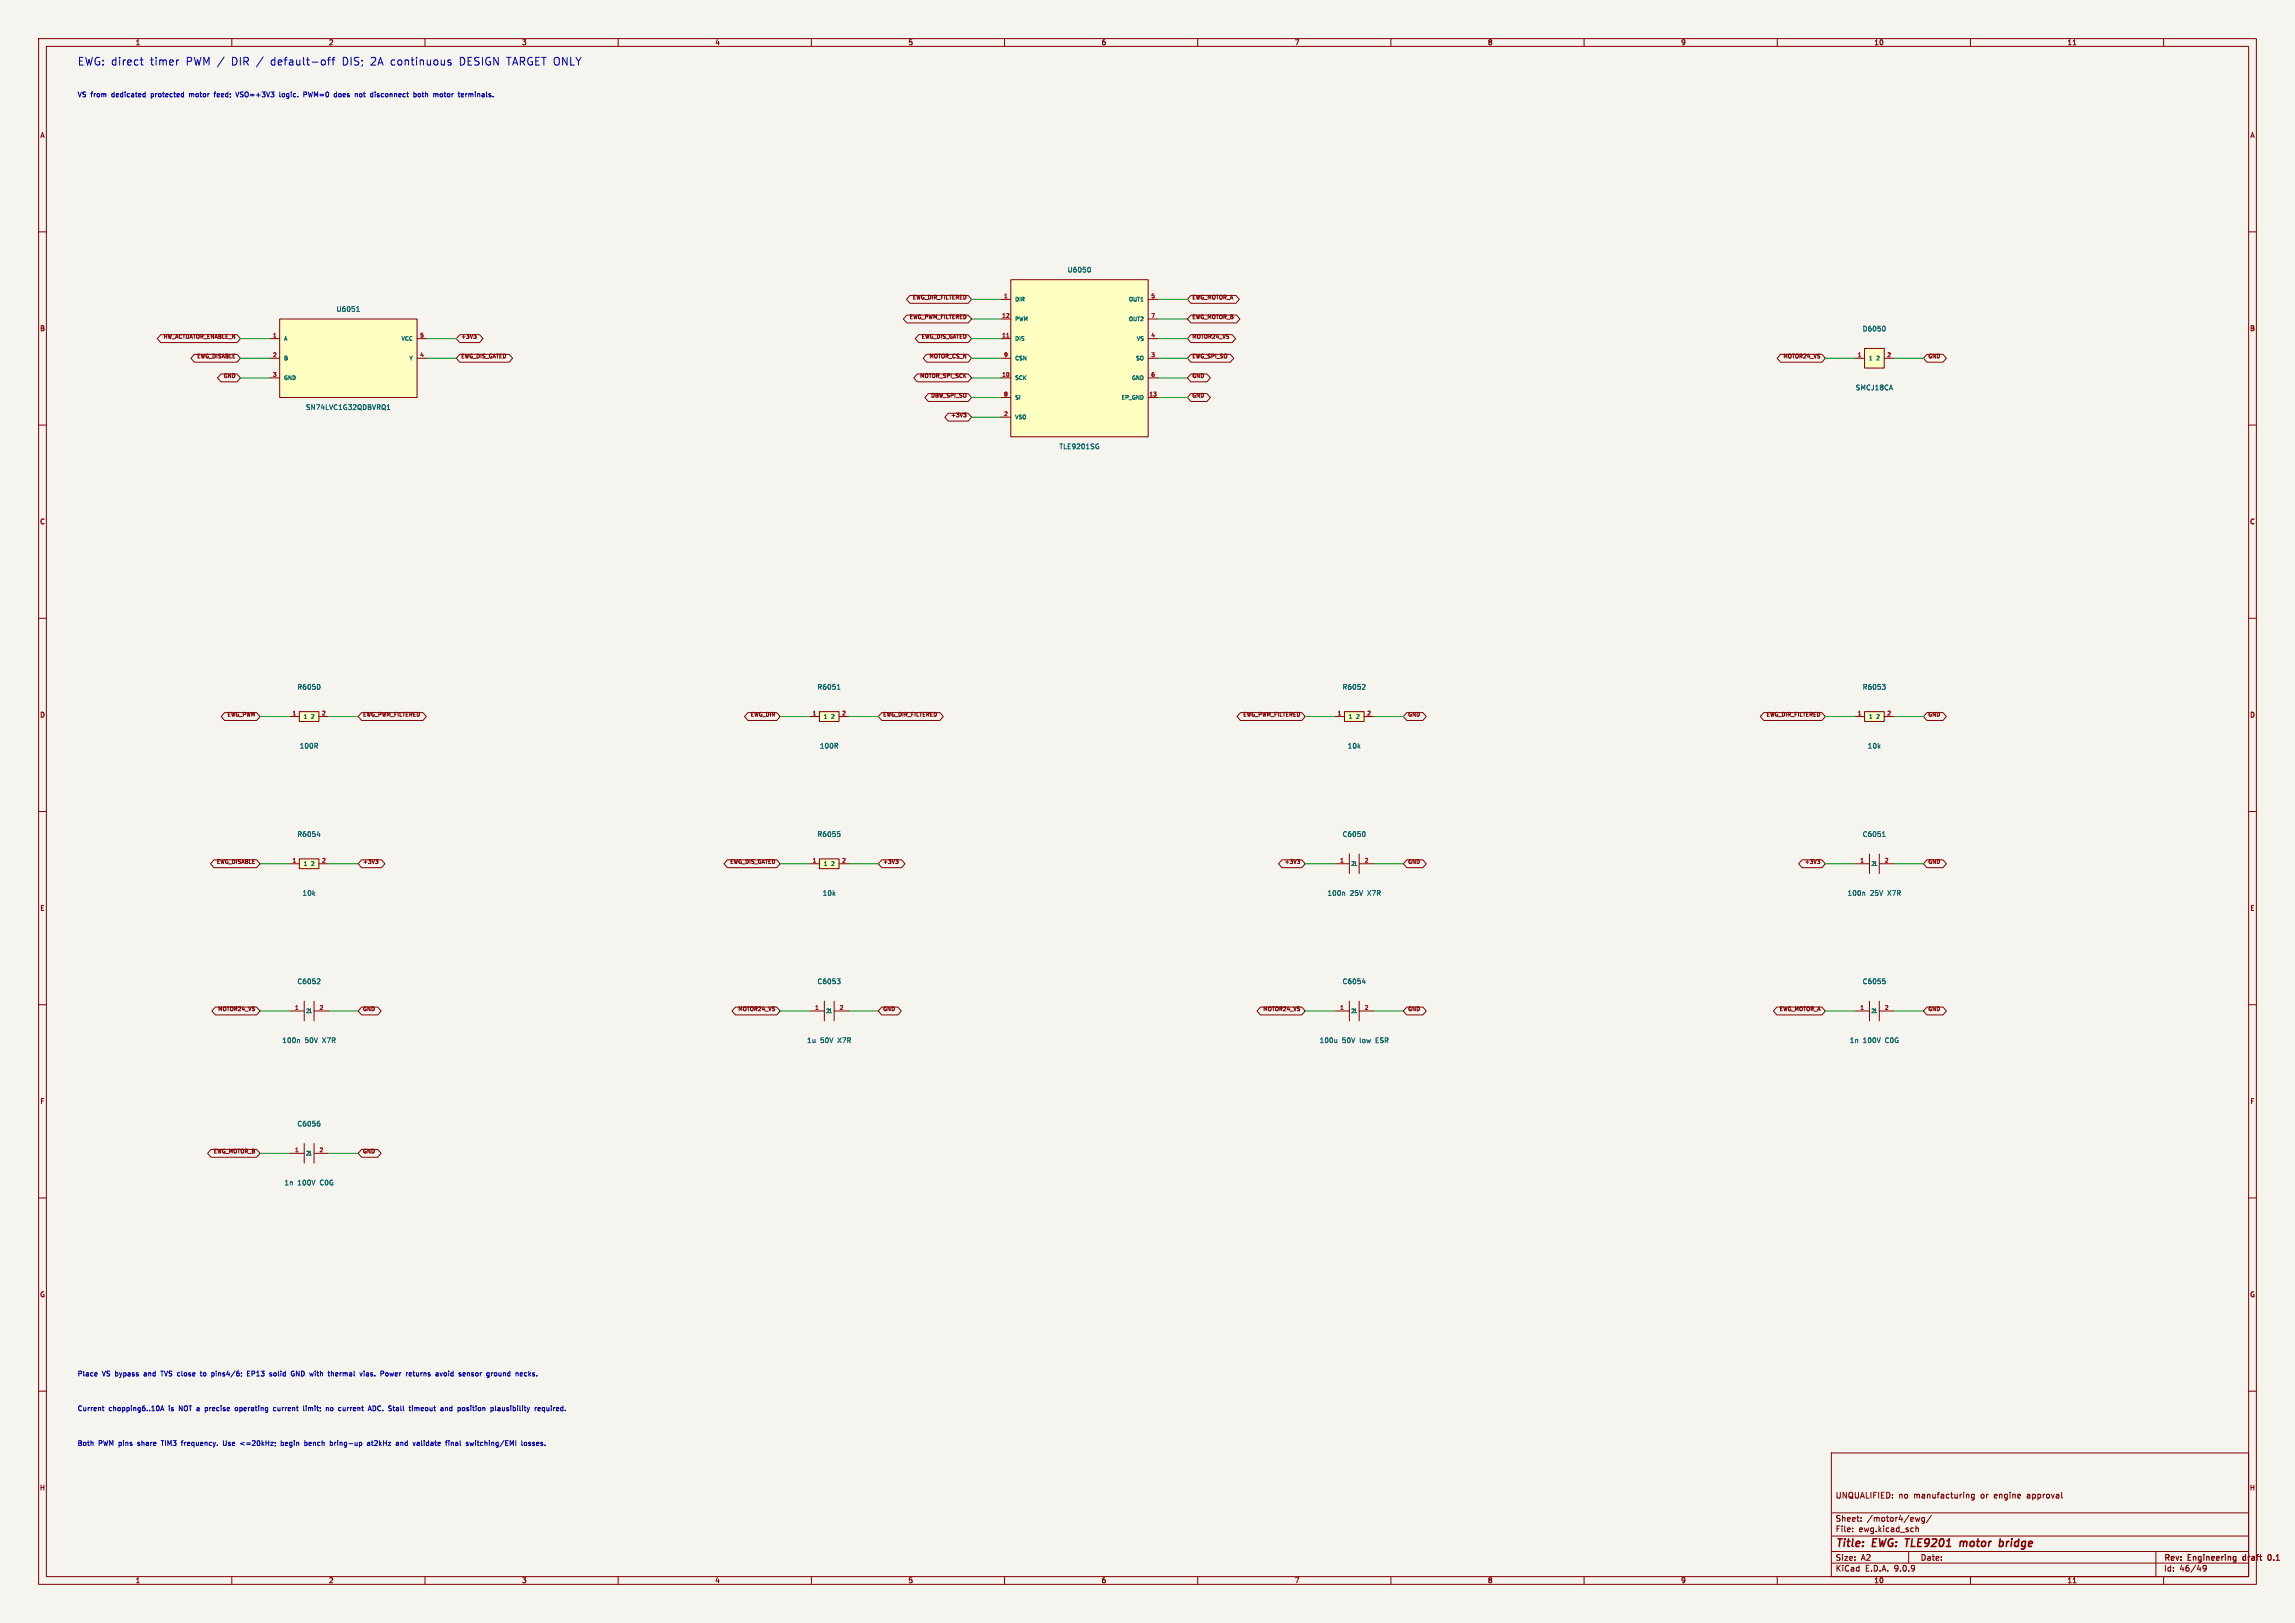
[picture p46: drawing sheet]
<svg xmlns="http://www.w3.org/2000/svg" width="594mm" height="420mm" viewBox="0 0 594 420" stroke-linecap="round" stroke-linejoin="round" font-family="sans-serif">
<defs><g id="words">
<g font-size="2.8" fill="#0000c2">
<text x="20" y="17.2">EWG: direct</text>
<text x="38.8" y="17.2">timer</text>
<text x="48.1" y="17.2">PWM /</text>
<text x="59.9" y="17.2">DIR /</text>
<text x="70.1" y="17.2">default-off</text>
<text x="88.7" y="17.2">DIS;</text>
<text x="96.1" y="17.2">2A continuous</text>
<text x="119.2" y="17.2">DESIGN TARGET ONLY</text>
</g>
<g font-size="2.8" fill="#840000">
<text x="475" y="400.9">Title:</text>
<text x="484.7" y="400.9">EWG: TLE9201</text>
<text x="508.9" y="400.9">motor</text>
<text x="519.9" y="400.9">bridge</text>
</g>
<g font-size="2.1" fill="#840000">
<text x="475" y="388">UNQUALIFIED:</text>
<text x="491.4" y="388">no</text>
<text x="495.4" y="388">manufacturing</text>
<text x="512.8" y="388">or</text>
<text x="516.4" y="388">engine</text>
<text x="525.1" y="388">approval</text>
<text x="475" y="394">Sheet:</text>
<text x="483.2" y="394">/motor4/ewg/</text>
<text x="475" y="396.7">File:</text>
<text x="481.1" y="396.7">ewg.kicad_sch</text>
<text x="475" y="406.9">KiCad</text>
<text x="475" y="404.1">Size:</text>
<text x="481.7" y="404.1">A2</text>
<text x="482.7" y="406.9">E.D.A.</text>
<text x="490.3" y="406.9">9.0.9</text>
<text x="497" y="404.1">Date:</text>
<text x="560" y="404.3">Rev:</text>
<text x="560" y="406.9">Id:</text>
<text x="564.1" y="406.9">46/49</text>
<text x="566.4" y="404.3">Engineering</text>
<text x="581.2" y="404.3">draft</text>
<text x="588.3" y="404.3">0.1</text>
</g>
<g font-size="1.8" fill="#840000">
<text x="35" y="11.9">1</text>
<text x="85" y="11.9">2</text>
<text x="135" y="11.9">3</text>
<text x="185" y="11.9">4</text>
<text x="235" y="11.9">5</text>
<text x="285" y="11.9">6</text>
<text x="335" y="11.9">7</text>
<text x="385" y="11.9">8</text>
<text x="435" y="11.9">9</text>
<text x="485" y="11.9">10</text>
<text x="535" y="11.9">11</text>
<text x="10.3" y="35.9">A</text>
<text x="582.3" y="35.9">A</text>
<text x="10.3" y="85.9">B</text>
<text x="582.3" y="85.9">B</text>
<text x="10.3" y="135.9">C</text>
<text x="582.3" y="135.9">C</text>
<text x="10.3" y="185.9">D</text>
<text x="582.3" y="185.9">D</text>
<text x="10.3" y="235.9">E</text>
<text x="582.3" y="235.9">E</text>
<text x="10.3" y="285.9">F</text>
<text x="582.3" y="285.9">F</text>
<text x="10.3" y="335.9">G</text>
<text x="582.3" y="335.9">G</text>
<text x="10.2" y="385.9">H</text>
<text x="582.2" y="385.9">H</text>
<text x="35" y="409.9">1</text>
<text x="85" y="409.9">2</text>
<text x="135" y="409.9">3</text>
<text x="185" y="409.9">4</text>
<text x="235" y="409.9">5</text>
<text x="285" y="409.9">6</text>
<text x="335" y="409.9">7</text>
<text x="385" y="409.9">8</text>
<text x="435" y="409.9">9</text>
<text x="485" y="409.9">10</text>
<text x="535" y="409.9">11</text>
</g>
<g font-size="1.8" fill="#0000c2">
<text x="20" y="25.5">VS from</text>
<text x="29" y="25.5">dedicated</text>
<text x="39.4" y="25.5">protected</text>
<text x="49.5" y="25.5">motor</text>
<text x="56.2" y="25.5">feed;</text>
<text x="62" y="25.5">VSO=+3V3</text>
<text x="73.4" y="25.5">logic.</text>
<text x="79.9" y="25.5">PWM=0</text>
<text x="88" y="25.5">does</text>
<text x="93.6" y="25.5">not</text>
<text x="97.8" y="25.5">disconnect</text>
<text x="109.2" y="25.5">both</text>
<text x="114.5" y="25.5">motor</text>
<text x="121.2" y="25.5">terminals.</text>
<text x="20" y="356.5">Place</text>
<text x="26.4" y="356.5">VS bypass</text>
<text x="37.5" y="356.5">and</text>
<text x="42.2" y="356.5">TVS close</text>
<text x="52.8" y="356.5">to</text>
<text x="55.8" y="356.5">pins4/6;</text>
<text x="65.3" y="356.5">EP13</text>
<text x="71.3" y="356.5">solid</text>
<text x="77.1" y="356.5">GND with</text>
<text x="87.1" y="356.5">thermal</text>
<text x="95.5" y="356.5">vias.</text>
<text x="101" y="356.5">Power</text>
<text x="107.8" y="356.5">returns</text>
<text x="115.7" y="356.5">avoid</text>
<text x="121.9" y="356.5">sensor</text>
<text x="129.3" y="356.5">ground</text>
<text x="137" y="356.5">necks.</text>
<text x="20" y="365.5">Current</text>
<text x="28.1" y="365.5">chopping6..10A</text>
<text x="43.8" y="365.5">is</text>
<text x="46.6" y="365.5">NOT a</text>
<text x="53.7" y="365.5">precise</text>
<text x="61.7" y="365.5">operating</text>
<text x="71.9" y="365.5">current</text>
<text x="79.8" y="365.5">limit;</text>
<text x="85.9" y="365.5">no</text>
<text x="89.3" y="365.5">current</text>
<text x="97.3" y="365.5">ADC. Stall</text>
<text x="108.3" y="365.5">timeout</text>
<text x="116.6" y="365.5">and</text>
<text x="121.2" y="365.5">position</text>
<text x="129.9" y="365.5">plausibility</text>
<text x="141.6" y="365.5">required.</text>
<text x="20" y="374.5">Both</text>
<text x="25.5" y="374.5">PWM pins</text>
<text x="35.9" y="374.5">share</text>
<text x="42.3" y="374.5">TIM3</text>
<text x="47.7" y="374.5">frequency.</text>
<text x="58.7" y="374.5">Use</text>
<text x="63.3" y="374.5">&lt;=20kHz;</text>
<text x="74" y="374.5">begin</text>
<text x="80.3" y="374.5">bench</text>
<text x="87.1" y="374.5">bring-up</text>
<text x="97" y="374.5">at2kHz</text>
<text x="104.6" y="374.5">and</text>
<text x="109.2" y="374.5">validate</text>
<text x="117.9" y="374.5">final</text>
<text x="123.4" y="374.5">switching/EMI</text>
<text x="137.9" y="374.5">losses.</text>
</g>
<g font-size="1.8" fill="#006464">
<text x="276.2" y="70.7">U6050</text>
<text x="87" y="80.9">U6051</text>
<text x="482" y="86">D6050</text>
<text x="480.2" y="101.2">SMCJ18CA</text>
<text x="79.1" y="106.3">SN74LVC1G32QDBVRQ1</text>
<text x="274.1" y="116.4">TLE9201SG</text>
<text x="76.9" y="178.7">R6050</text>
<text x="211.5" y="178.7">R6051</text>
<text x="347.4" y="178.7">R6052</text>
<text x="482" y="178.7">R6053</text>
<text x="77.5" y="193.9">100R</text>
<text x="212.1" y="193.9">100R</text>
<text x="348.7" y="193.9">10k</text>
<text x="483.3" y="193.9">10k</text>
<text x="76.9" y="216.8">R6054</text>
<text x="211.5" y="216.8">R6055</text>
<text x="347.4" y="216.8">C6050</text>
<text x="482" y="216.8">C6051</text>
<text x="78.2" y="232">10k</text>
<text x="212.8" y="232">10k</text>
<text x="343.5" y="232">100n</text>
<text x="349.4" y="232">25V</text>
<text x="354.1" y="232">X7R</text>
<text x="478.1" y="232">100n</text>
<text x="484" y="232">25V</text>
<text x="488.7" y="232">X7R</text>
<text x="76.9" y="254.9">C6052</text>
<text x="211.5" y="254.9">C6053</text>
<text x="347.4" y="254.9">C6054</text>
<text x="482" y="254.9">C6055</text>
<text x="73" y="270.1">100n</text>
<text x="78.9" y="270.1">50V</text>
<text x="83.6" y="270.1">X7R</text>
<text x="208.8" y="270.1">1u</text>
<text x="212.3" y="270.1">50V</text>
<text x="217" y="270.1">X7R</text>
<text x="341.4" y="270.1">100u</text>
<text x="347.4" y="270.1">50V</text>
<text x="352.1" y="270.1">low</text>
<text x="356.4" y="270.1">ESR</text>
<text x="478.7" y="270.1">1n</text>
<text x="482.2" y="270.1">100V</text>
<text x="488.1" y="270.1">C0G</text>
<text x="76.9" y="291.7">C6056</text>
<text x="73.5" y="306.9">1n</text>
<text x="77.1" y="306.9">100V</text>
<text x="82.9" y="306.9">C0G</text>
</g>
<g font-size="1.4" fill="#840000">
<text x="236.1" y="77.5">EWG_DIR_FILTERED</text>
<text x="308.5" y="77.5">EWG_MOTOR_A</text>
<text x="235.3" y="82.6">EWG_PWM_FILTERED</text>
<text x="308.5" y="82.6">EWG_MOTOR_B</text>
<text x="42.2" y="87.7">HW_ACTUATOR_ENABLE_N</text>
<text x="119.3" y="87.7">+3V3</text>
<text x="238.4" y="87.7">EWG_DIS_GATED</text>
<text x="308.5" y="87.7">MOTOR24_VS</text>
<text x="50.9" y="92.8">EWG_DISABLE</text>
<text x="119.3" y="92.8">EWG_DIS_GATED</text>
<text x="240.4" y="92.8">MOTOR_CS_N</text>
<text x="308.5" y="92.8">EWG_SPI_SO</text>
<text x="461.4" y="92.8">MOTOR24_VS</text>
<text x="499" y="92.8">GND</text>
<text x="57.7" y="97.9">GND</text>
<text x="238" y="97.9">MOTOR_SPI_SCK</text>
<text x="308.5" y="97.9">GND</text>
<text x="240.8" y="102.9">DBW_SPI_SO</text>
<text x="308.5" y="102.9">GND</text>
<text x="246" y="108">+3V3</text>
<text x="58.7" y="185.5">EWG_PWM</text>
<text x="93.9" y="185.5">EWG_PWM_FILTERED</text>
<text x="194.1" y="185.5">EWG_DIR</text>
<text x="228.5" y="185.5">EWG_DIR_FILTERED</text>
<text x="321.6" y="185.5">EWG_PWM_FILTERED</text>
<text x="364.4" y="185.5">GND</text>
<text x="457.1" y="185.5">EWG_DIR_FILTERED</text>
<text x="499" y="185.5">GND</text>
<text x="55.9" y="223.6">EWG_DISABLE</text>
<text x="93.9" y="223.6">+3V3</text>
<text x="188.8" y="223.6">EWG_DIS_GATED</text>
<text x="228.5" y="223.6">+3V3</text>
<text x="332.4" y="223.6">+3V3</text>
<text x="364.4" y="223.6">GND</text>
<text x="467" y="223.6">+3V3</text>
<text x="499" y="223.6">GND</text>
<text x="56.3" y="261.7">MOTOR24_VS</text>
<text x="93.9" y="261.7">GND</text>
<text x="190.9" y="261.7">MOTOR24_VS</text>
<text x="228.5" y="261.7">GND</text>
<text x="326.8" y="261.7">MOTOR24_VS</text>
<text x="364.4" y="261.7">GND</text>
<text x="460.4" y="261.7">EWG_MOTOR_A</text>
<text x="499" y="261.7">GND</text>
<text x="55.2" y="298.5">EWG_MOTOR_B</text>
<text x="93.9" y="298.5">GND</text>
</g>
<g font-size="1.4" fill="#a90000">
<text x="259.7" y="77.2">1</text>
<text x="297.8" y="77.2">5</text>
<text x="259.3" y="82.3">12</text>
<text x="297.8" y="82.3">7</text>
<text x="70.5" y="87.4">1</text>
<text x="108.6" y="87.4">5</text>
<text x="259.3" y="87.4">11</text>
<text x="297.8" y="87.4">4</text>
<text x="70.5" y="92.5">2</text>
<text x="108.6" y="92.5">4</text>
<text x="259.7" y="92.5">9</text>
<text x="297.8" y="92.5">3</text>
<text x="480.7" y="92.5">1</text>
<text x="488.3" y="92.5">2</text>
<text x="70.5" y="97.5">3</text>
<text x="259.3" y="97.5">10</text>
<text x="297.8" y="97.5">6</text>
<text x="259.7" y="102.6">8</text>
<text x="259.7" y="107.7">2</text>
<text x="297.4" y="102.6">13</text>
<text x="75.6" y="185.2">1</text>
<text x="83.2" y="185.2">2</text>
<text x="210.2" y="185.2">1</text>
<text x="217.8" y="185.2">2</text>
<text x="346.1" y="185.2">1</text>
<text x="353.7" y="185.2">2</text>
<text x="480.7" y="185.2">1</text>
<text x="488.3" y="185.2">2</text>
<text x="75.6" y="223.3">1</text>
<text x="83.2" y="223.3">2</text>
<text x="210.2" y="223.3">1</text>
<text x="217.8" y="223.3">2</text>
<text x="346.7" y="223.3">1</text>
<text x="353.1" y="223.3">2</text>
<text x="481.4" y="223.3">1</text>
<text x="487.7" y="223.3">2</text>
<text x="76.2" y="261.4">1</text>
<text x="82.6" y="261.4">2</text>
<text x="210.8" y="261.4">1</text>
<text x="217.2" y="261.4">2</text>
<text x="346.7" y="261.4">1</text>
<text x="353.1" y="261.4">2</text>
<text x="481.4" y="261.4">1</text>
<text x="487.7" y="261.4">2</text>
<text x="76.2" y="298.2">1</text>
<text x="82.6" y="298.2">2</text>
</g>
<g font-size="1.4" fill="#006464">
<text x="262.6" y="78.2">DIR</text>
<text x="262.6" y="83.3">PWM</text>
<text x="292" y="78.2">OUT1</text>
<text x="292" y="83.3">OUT2</text>
<text x="73.4" y="88.4">A</text>
<text x="103.8" y="88.4">VCC</text>
<text x="262.6" y="88.4">DIS</text>
<text x="294.1" y="88.4">VS</text>
<text x="73.4" y="93.4">B</text>
<text x="105.8" y="93.4">Y</text>
<text x="262.6" y="93.4">CSN</text>
<text x="293.9" y="93.4">SO</text>
<text x="483.6" y="93.4">1</text>
<text x="485.4" y="93.4">2</text>
<text x="73.4" y="98.5">GND</text>
<text x="262.6" y="98.5">SCK</text>
<text x="292.8" y="98.5">GND</text>
<text x="262.6" y="103.6">SI</text>
<text x="290.1" y="103.6">EP_GND</text>
<text x="262.6" y="108.7">VSO</text>
<text x="78.5" y="186.2">1</text>
<text x="80.3" y="186.2">2</text>
<text x="213.1" y="186.2">1</text>
<text x="214.9" y="186.2">2</text>
<text x="349" y="186.2">1</text>
<text x="350.8" y="186.2">2</text>
<text x="483.6" y="186.2">1</text>
<text x="485.4" y="186.2">2</text>
<text x="78.5" y="224.3">1</text>
<text x="80.3" y="224.3">2</text>
<text x="213.1" y="224.3">1</text>
<text x="214.9" y="224.3">2</text>
<text x="349.6" y="224.3">21</text>
<text x="484.2" y="224.3">21</text>
<text x="79" y="262.4">21</text>
<text x="213.7" y="262.4">21</text>
<text x="349.6" y="262.4">21</text>
<text x="484.2" y="262.4">21</text>
<text x="79" y="299.2">21</text>
</g>
</g></defs>
<path d="M0 0h594v420h-594z" fill="#f5f4ef" stroke="#f5f4ef" stroke-width=".26"/>
<g fill="none" stroke="#840000" stroke-width=".26">
<path d="M10 10h574v400h-574zM12 12h570v396h-570zM60 10v2M110 10v2M160 10v2M210 10v2M260 10v2M310 10v2M360 10v2M410 10v2M460 10v2M510 10v2"/>
<path d="M536.6 11.6h.7M560 10v2M10 60h2M582 60h2M10 110h2M582 110h2M10 160h2M582 160h2M10 210h2M582 210h2M10 260h2M582 260h2"/>
<path d="M10 310h2M582 310h2M10 360h2M474 376h108v32h-108zM582 360h2M474 397.5h108M474 391.5h108M479.5 396.2v.2M479.5 395.4v.2M481.7 393.5v.2M481.7 392.7v.2M495.9 394.9v1.5"/>
<path d="M495.9 395.5l.6-.1v1M496.9 392.7l-.3 1-.3-.7-.3 .7M498.1 392.7v1.2l-.3 .3-.3-.1M498.1 392.7h-.4l-.3 .3 .1 .6h.6M499.9 392.1l-1.3 1.9M509.2 386.7l.4 .2v.8M511 386.7v1.2l-.3 .3-.4-.1M511 386.7h-.5l-.3 .3 .2 .6h.6M533.7 387.6l.1 .1M60 408v2M110 408v2M160 408v2"/>
<path d="M210 408v2M260 408v2M310 408v2M360 408v2M410 408v2M460 408v2M474 404.5h108M474 401.5h108M494 401.5v3M510 408v2M536.6 409.6h.7M558 401.5v6.5"/>
<path d="M560 408v2M570.2 405.4v.3l.3 .3 .5-.3M571 405.4v.8l-.3 .3-.4 .1"/>
</g>
<path d="M580.6 402.9v.7M587.7 402.4l-.2-.1a.8 .8 0 0 0-.5 .7 .8 .8 0 0 0 .5 .8l.2-.2" fill="none" stroke="#840000" stroke-width=".3"/>
<path d="M507.4 398.9l-.1 1.3M508.2 399l-.5-.1-.3 .2M508.2 399.1l-.1 1.1M517.8 398.9l.6 .1 .1 .2-.1 .6-.4 .4" fill="none" stroke="#840000" stroke-width=".4"/>
<path d="M482.6 90.2h5.1v5.1h-5.1z" fill="#ffffc2"/>
<path d="M480.1 92.7h2.5M482.6 90.2h5.1v5.1h-5.1zM487.7 92.7h2.5" fill="none" stroke="#840000" stroke-width=".26"/>
<path d="M487.6 84.4a.79 .79 0 0 1 0 1.3" fill="none" stroke="#006464" stroke-width=".26"/>
<path d="M77.5 184.2h5v2.5h-5z" fill="#ffffc2"/>
<path d="M74.9 185.4h2.6M77.5 184.2h5v2.5h-5zM82.5 185.4h2.6M78.7 259.1v5.1M81.3 259.1v5.1M74.9 261.6h3.8M81.3 261.6h3.8M74.9 298.5h3.8M78.7 295.9v5.1M81.3 295.9v5.1M81.3 298.5h3.8" fill="none" stroke="#840000" stroke-width=".26"/>
<path d="M82.5 177.1a.79 .79 0 0 1 0 1.3M82.6 253.3l.2 .3v.3l-.8 .7h.8M77.3 269l.2 .2v.6M82.5 290.1h.2M82.6 290.6l.2 .3-.2 .5" fill="none" stroke="#006464" stroke-width=".26"/>
<path d="M72.4 82.6h35.5v20.3h-35.5z" fill="#ffffc2"/>
<path d="M69.8 87.6h2.6M69.8 92.7h2.6M69.8 97.8h2.6M72.4 82.6h35.5v20.3h-35.5zM107.9 87.6h2.6M107.9 92.7h2.6M213.4 259.1v5.1M215.9 259.1v5.1M209.5 261.6h3.9M215.9 261.6h3.8" fill="none" stroke="#840000" stroke-width=".26"/>
<path d="M92.4 79.6l.2-.3v1.3M92.3 80.6h.7M100.2 106h.7M100.2 105.1l.4-.4v1.3M216.7 253.3h.7l-.4 .5M217.2 253.8l.2 .2-.2 .6" fill="none" stroke="#006464" stroke-width=".26"/>
<path d="M482.6 184.2h5.1v2.5h-5.1z" fill="#ffffc2"/>
<path d="M480.1 185.4h2.5M482.6 184.2h5.1v2.5h-5.1zM487.7 185.4h2.5" fill="none" stroke="#840000" stroke-width=".26"/>
<path d="M487.2 177.1h.8l-.5 .5M487.7 177.6l.3 .2-.3 .6" fill="none" stroke="#006464" stroke-width=".26"/>
<path d="M348 184.2h5.1v2.5h-5.1z" fill="#ffffc2"/>
<path d="M345.4 185.4h2.6M348 184.2h5.1v2.5h-5.1zM353.1 185.4h2.5M345.4 223.5h3.8M349.2 221v5.1M351.8 221v5.1M351.8 223.5h3.8" fill="none" stroke="#840000" stroke-width=".26"/>
<path d="M353.1 177.1l.2 .3v.3l-.8 .7h.8M353 215.2a.79 .79 0 0 1 0 1.3M347.9 230.9l.1 .2v.6" fill="none" stroke="#006464" stroke-width=".26"/>
<path d="M261.6 72.4h35.6v40.6h-35.6z" fill="#ffffc2"/>
<g fill="none" stroke="#840000" stroke-width=".26">
<path d="M259.1 77.5h2.5M261.6 72.4h35.6v40.6h-35.6zM297.2 77.5h2.5M259.1 82.6h2.5M259.1 87.6h2.5M259.1 92.7h2.5M259.1 97.8h2.5M297.2 82.6h2.5M297.2 87.6h2.5M297.2 92.7h2.5M297.2 97.8h2.5M259.1 102.9h2.5"/>
<path d="M259.1 108h2.5M297.2 102.9h2.5M480.1 223.5h3.8M483.9 221v5.1M486.4 221v5.1M486.4 223.5h3.8"/>
</g>
<path d="M260.5 87.2h.6" fill="none" stroke="#a90000" stroke-width=".26"/>
<path d="M281.9 69.2a.79 .79 0 0 1 0 1.2M284.1 115.6h.3v.4l-.3 .1M284.2 114.9h.1M487.2 216.5h.8M487.3 215.5l.3-.3v1.3M482.5 230.9l.2 .2v.6" fill="none" stroke="#006464" stroke-width=".26"/>
<path d="M212.1 222.3h5.1v2.5h-5.1z" fill="#ffffc2"/>
<path d="M209.5 223.5h2.6M212.1 222.3h5.1v2.5h-5.1zM217.2 223.5h2.5M349.2 259.1v5.1M351.8 259.1v5.1M345.4 261.6h3.8M351.8 261.6h3.8" fill="none" stroke="#840000" stroke-width=".26"/>
<path d="M216.8 215.2h.6M217.2 215.7l.2 .2-.2 .6M352.6 254.2h.8M353.2 253.7v.9M346 269v.8M346 269.7l-.2 .1" fill="none" stroke="#006464" stroke-width=".26"/>
<path d="M77.5 222.3h5v2.5h-5z" fill="#ffffc2"/>
<path d="M74.9 223.5h2.6M77.5 222.3h5v2.5h-5zM82.5 223.5h2.6" fill="none" stroke="#840000" stroke-width=".26"/>
<path d="M82.1 216.1h.8M82.7 215.6v.9" fill="none" stroke="#006464" stroke-width=".26"/>
<path d="M212.1 184.2h5.1v2.5h-5.1z" fill="#ffffc2"/>
<g fill="none" stroke="#840000" stroke-width=".26">
<path d="M235.5 76.5h15.1l.9 1-.9 1h-15.1l-.9-1zM308.2 76.5h11.7l.9 1-.9 1h-11.7l-.9-1zM41.6 86.6h19.7l.9 1-.9 1h-19.7l-.9-1zM50.3 91.7h11l.9 1-.9 1h-11l-.9-1zM57.2 96.8h4.1l.9 1-.9 1h-4.1l-.9-1zM119 91.7h12.8l.9 1-.9 1h-12.8l-.9-1zM119 86.6h5.1l.9 1-.9 1h-5.1l-.9-1zM122.6 86.6h.6l-.3 .3M123 86.9l.2 .2-.2 .5M234.7 81.5h15.9l.9 1.1-.9 1h-15.9l-.9-1zM237.4 96.8h13.2l.9 1-.9 1h-13.2l-.9-1zM237.8 86.6h12.8l.9 1-.9 1h-12.8l-.9-1z"/>
<path d="M239.8 91.7h10.8l.9 1-.9 1h-10.8l-.9-1zM308.2 86.6h10.7l.9 1-.9 1h-10.7l-.9-1zM308.2 81.5h11.8l.9 1.1-.9 1h-11.8l-.9-1zM308.2 91.7h10.2l.9 1-.9 1h-10.2l-.9-1zM308.2 96.8h4.2l.9 1-.9 1h-4.2l-.9-1zM460.9 91.7h10.7l.8 1-.8 1h-10.7l-.9-1zM498.7 91.7h4.2l.9 1-.9 1h-4.2l-.9-1zM240.3 101.9h10.3l.9 1-.9 1h-10.3l-.9-1zM245.4 106.9h5.2l.9 1.1-.9 1h-5.2l-.8-1zM249.4 106.9h.6l-.3 .4 .3 .1v.3l-.5 .2M308.2 101.9h4.2l.9 1-.9 1h-4.2l-.9-1zM58.1 184.4h8.3l.9 1-.9 1h-8.3l-.8-1z"/>
<path d="M93.6 184.4h15.9l.9 1-.9 1h-15.9l-.9-1zM193.6 184.4h7.4l.9 1-.9 1h-7.4l-.9-1zM209.5 185.4h2.6M212.1 184.2h5.1v2.5h-5.1zM217.2 185.4h2.5M228.2 184.4h15.1l.9 1-.9 1h-15.1l-.9-1zM321.1 184.4h15.8l.9 1-.9 1h-15.8l-.9-1zM364.1 184.4h4.2l.9 1-.9 1h-4.2l-.9-1zM456.5 184.4h15.1l.8 1-.8 1h-15.1l-.9-1zM498.7 184.4h4.2l.9 1-.9 1h-4.2l-.9-1zM55.4 222.5h11l.9 1-.9 1h-11l-.9-1zM93.6 222.5h5.1l.9 1-.9 1h-5.1l-.9-1z"/>
<path d="M97.2 222.4h.6l-.3 .4M97.6 222.8l.2 .2-.2 .5M188.3 222.5h12.7l.9 1-.9 1h-12.7l-.9-1zM228.2 222.5h5.2l.8 1-.8 1h-5.2l-.9-1zM231.8 222.4h.6l-.3 .4M232.3 222.8l.1 .2-.1 .5M331.8 222.5h5.1l.9 1-.9 1h-5.1l-.9-1zM335.8 222.4h.6l-.4 .4 .3 .1 .1 .4-.5 .2M364.1 222.5h4.2l.9 1-.9 1h-4.2l-.9-1zM466.4 222.5h5.2l.8 1-.8 1h-5.2l-.9-1zM470.4 222.4h.6l-.3 .4 .3 .1v.4l-.5 .2M498.7 222.5h4.2l.9 1-.9 1h-4.2l-.9-1z"/>
<path d="M483.9 259.1v5.1M486.4 259.1v5.1M55.7 260.6h10.7l.9 1-.9 1h-10.7l-.9-1zM93.6 260.6h4.2l.9 1-.9 1h-4.2l-.9-1zM190.3 260.6h10.7l.9 1-.9 1h-10.7l-.8-1zM228.2 260.6h4.2l.9 1-.9 1h-4.2l-.9-1zM326.2 260.6h10.7l.9 1-.9 1h-10.7l-.9-1zM364.1 260.6h4.2l.9 1-.9 1h-4.2l-.9-1zM459.9 260.6h11.7l.8 1-.8 1h-11.7l-.9-1zM480.1 261.6h3.8M486.4 261.6h3.8M498.7 260.6h4.2l.9 1-.9 1h-4.2l-.9-1z"/>
<path d="M54.6 297.4h11.8l.9 1.1-.9 1h-11.8l-.9-1zM93.6 297.4h4.2l.9 1.1-.9 1h-4.2l-.9-1z"/>
</g>
<path d="M216.7 178.4h.7M216.8 177.4l.3-.3v1.3M487.3 253.3h.6M487.7 253.8l.3 .2-.3 .6" fill="none" stroke="#006464" stroke-width=".26"/>
<g fill="none" stroke="#009600" stroke-width=".26">
<path d="M251.5 77.5h7.6M299.7 77.5h7.6M62.2 92.7h7.6M62.2 97.8h7.6M62.2 87.6h7.6M110.5 92.7h7.6M110.5 87.6h7.6M251.5 92.7h7.6M251.5 97.8h7.6M251.5 82.6h7.6M251.5 87.6h7.6M299.7 92.7h7.6"/>
<path d="M299.7 97.8h7.6M299.7 82.6h7.6M299.7 87.6h7.6M472.4 92.7h7.7M490.2 92.7h7.6M251.5 102.9h7.6M251.5 108h7.6M299.7 102.9h7.6M67.3 185.4h7.6M85.1 185.4h7.6M201.9 185.4h7.6M219.7 185.4h7.6"/>
<path d="M337.8 185.4h7.6M355.6 185.4h7.6M472.4 185.4h7.7M490.2 185.4h7.6M67.3 223.5h7.6M85.1 223.5h7.6M201.9 223.5h7.6M219.7 223.5h7.6M337.8 223.5h7.6M355.6 223.5h7.6M472.4 223.5h7.7M490.2 223.5h7.6"/>
<path d="M67.3 261.6h7.6M85.1 261.6h7.6M201.9 261.6h7.6M219.7 261.6h7.6M337.8 261.6h7.6M355.6 261.6h7.6M472.4 261.6h7.7M490.2 261.6h7.6M67.3 298.5h7.6M85.1 298.5h7.6"/>
</g>
<g fill="none" stroke="#0000c2" stroke-width=".26">
<path d="M36.3 15.5h.8M36.6 14.8v1.8l.5 .2M46.3 15.5l-.4 .1M83.3 15.6l.5-.1 .4 .4-.2 .8h-.7M84.8 15.5h.7M85.5 14.8l-.4 .3v1.7M85.9 15.5h.8M86.7 14.8l-.5 .3v1.7M116.7 15.6l-.5-.1-.3 .3 .1 .3 .7 .2v.4h-.8M37.1 24.3h.5M37.6 23.8v1.3l-.5-.1M47.1 24.2l.4 .1"/>
<path d="M47.5 23.8v1.2l-.4 .1M55.4 24.2h.4M55.6 23.9l-.1 1.2M61 23.8l.4 1.3M72.4 23.8v1.1l.2 .2M78.6 24.5l.6-.1 .1-.5-.7-.1v1.3M86.7 24.2l.4 .1M87.1 23.8v1.2l-.4 .1M92.3 24.2l.2 .2v.7M93.1 24.3v.7M97.1 23.8v.1M97.1 24.2v.9"/>
<path d="M107.1 23.8v1.2h.5l.1-.7h-.6M108.8 24.3l-.3-.1-.3 .3 .1 .5h.5M113 24.2l.4 .2v.7M114 24.3v.7M119.6 24.2l.3 .1 .1 .2-.6 .1M119.9 25l-.3 .1M120.5 24.2v.9M120.6 24.3l-.1 .2M24.9 355.2l.2 .3-.6 .1M25.1 356l-.2 .1M51.8 355.2h.5M52 354.8v1.1l.3 .2"/>
<path d="M54.8 355.3h.6M55.4 356h-.6M62.5 355.3v.1M62.6 356l-.2 .3M64.1 355.4h.4M64.7 354.8h-.6v1.3h.6M70.2 355.6l.2 .2-.2 .3M70.2 355.2l.1 .1M75.9 355.5h.3l-.1 .5h-.5l-.2-.2M76.1 354.9h-.5l-.2 .2M85.8 355.3h.5v.8M85.8 354.8v1.3"/>
<path d="M93.8 355.2l-.3 .9M94.2 354.8v.1M94.2 355.2v.9M95 355.2l-.2 .1M95 355.6l-.2 .2 .2 .3M99.9 355.3l.3-.1 .3 .3v.3l-.3 .3-.4-.3zM106.9 355.2h.5M107.1 354.8v1.1l.3 .2M113.9 355.2l.3 .9 .3-.9M115.2 355.2l-.3 .3v.3l.3 .3M121 355.2v.9M121.5 355.3h-.5"/>
<path d="M128 355.3h.5v.7h-.5zM136.3 355.3l-.3-.1-.3 .3 .2 .5h.4M26.5 364.2h.4M26.6 363.8v1.1l.3 .2M40.9 363.8a.79 .79 0 0 1 0 1.3M41.6 365.1l.4-1.3 .4 1.3M41.7 364.7h.6M46.9 373.2h.5M47.1 372.9v1.2M53.1 364.2v1.3M53.1 365l.1 .1M53.2 364.2l-.1 .1"/>
<path d="M57.8 372.8v1l.5 .3M61.3 364.2l-.4 .3v.5l.4 .1M63.2 373.2l-.9 .4 .9 .4M71.4 364.3l-.4-.1-.2 .3 .1 .5h.5M72.8 373.3l.3-.1 .3 .3-.1 .5h-.5M72.8 372.8v1.3M78.6 363.8v1.1l.2 .2M78.9 373.3l.3-.1 .3 .3-.1 .5h-.5M78.9 372.8v1.3M79.2 363.8v.1M79.2 364.2v.9M84.4 364.3h.5l.1 .8"/>
<path d="M84.4 364.2v.9M85.6 373.2l.5 .3-.1 .5-.4 .1M95.2 373.3h.4l.1 .8M95.3 365.1l.4-1.3 .4 1.3M95.4 364.7h.6M95.7 373.5l-.6 .3 .2 .3 .4-.1M96.1 373.2h.5M96.3 372.8v1.1l.2 .2M96.8 363.8h-.3v1.3h.3M103 373.2l.1 .2v.7M103.1 374l-.1 .1M103.1 373.5l-.1 .1"/>
<path d="M103.7 373.2v.9M104.1 373.2l-.4 .1M106.8 363.8v.1M106.8 364.2v.9M107.4 364.2v.9M107.7 364.2l-.3 .1M108.1 373.2l.4 .2v.7M108.5 374l-.4 .1M108.5 373.5l-.4 .1M114.6 364.3l.1 .8M114.7 365l-.1 .1M114.7 364.5l-.1 .1"/>
<path d="M115.3 364.3h.5v.8M115.3 364.2v.9M116.2 372.8v.1M116.2 373.2v.9M116.8 373.2v.9M116.8 373.3l.4-.1 .1 .2M119.9 364.2l.4 .3-.1 .5-.3 .1M121.6 373.2l.3 .9 .2-.6 .3 .6 .2-.9M128.2 363.8v1.1l.2 .2M128.9 364.3l.4-.1 .1 .2M129.4 364.5l-.6 .3 .2 .3 .4-.1M135.1 372.8v1.1l.1 .2"/>
<path d="M135.7 373.3h.6l-.1 .7h-.5zM137.3 373.3l-.3-.1-.2 .2 .5 .3v.3h-.5M138.9 364.2l-.3 .1M139.2 364.6l.6-.1v-.2l-.4-.1-.2 .2 .1 .6h.5M140.9 364.3l-.3-.1-.3 .3 .1 .5h.5M140.9 364.2v1.3"/>
</g>
<use href="#words"/>
</svg>
